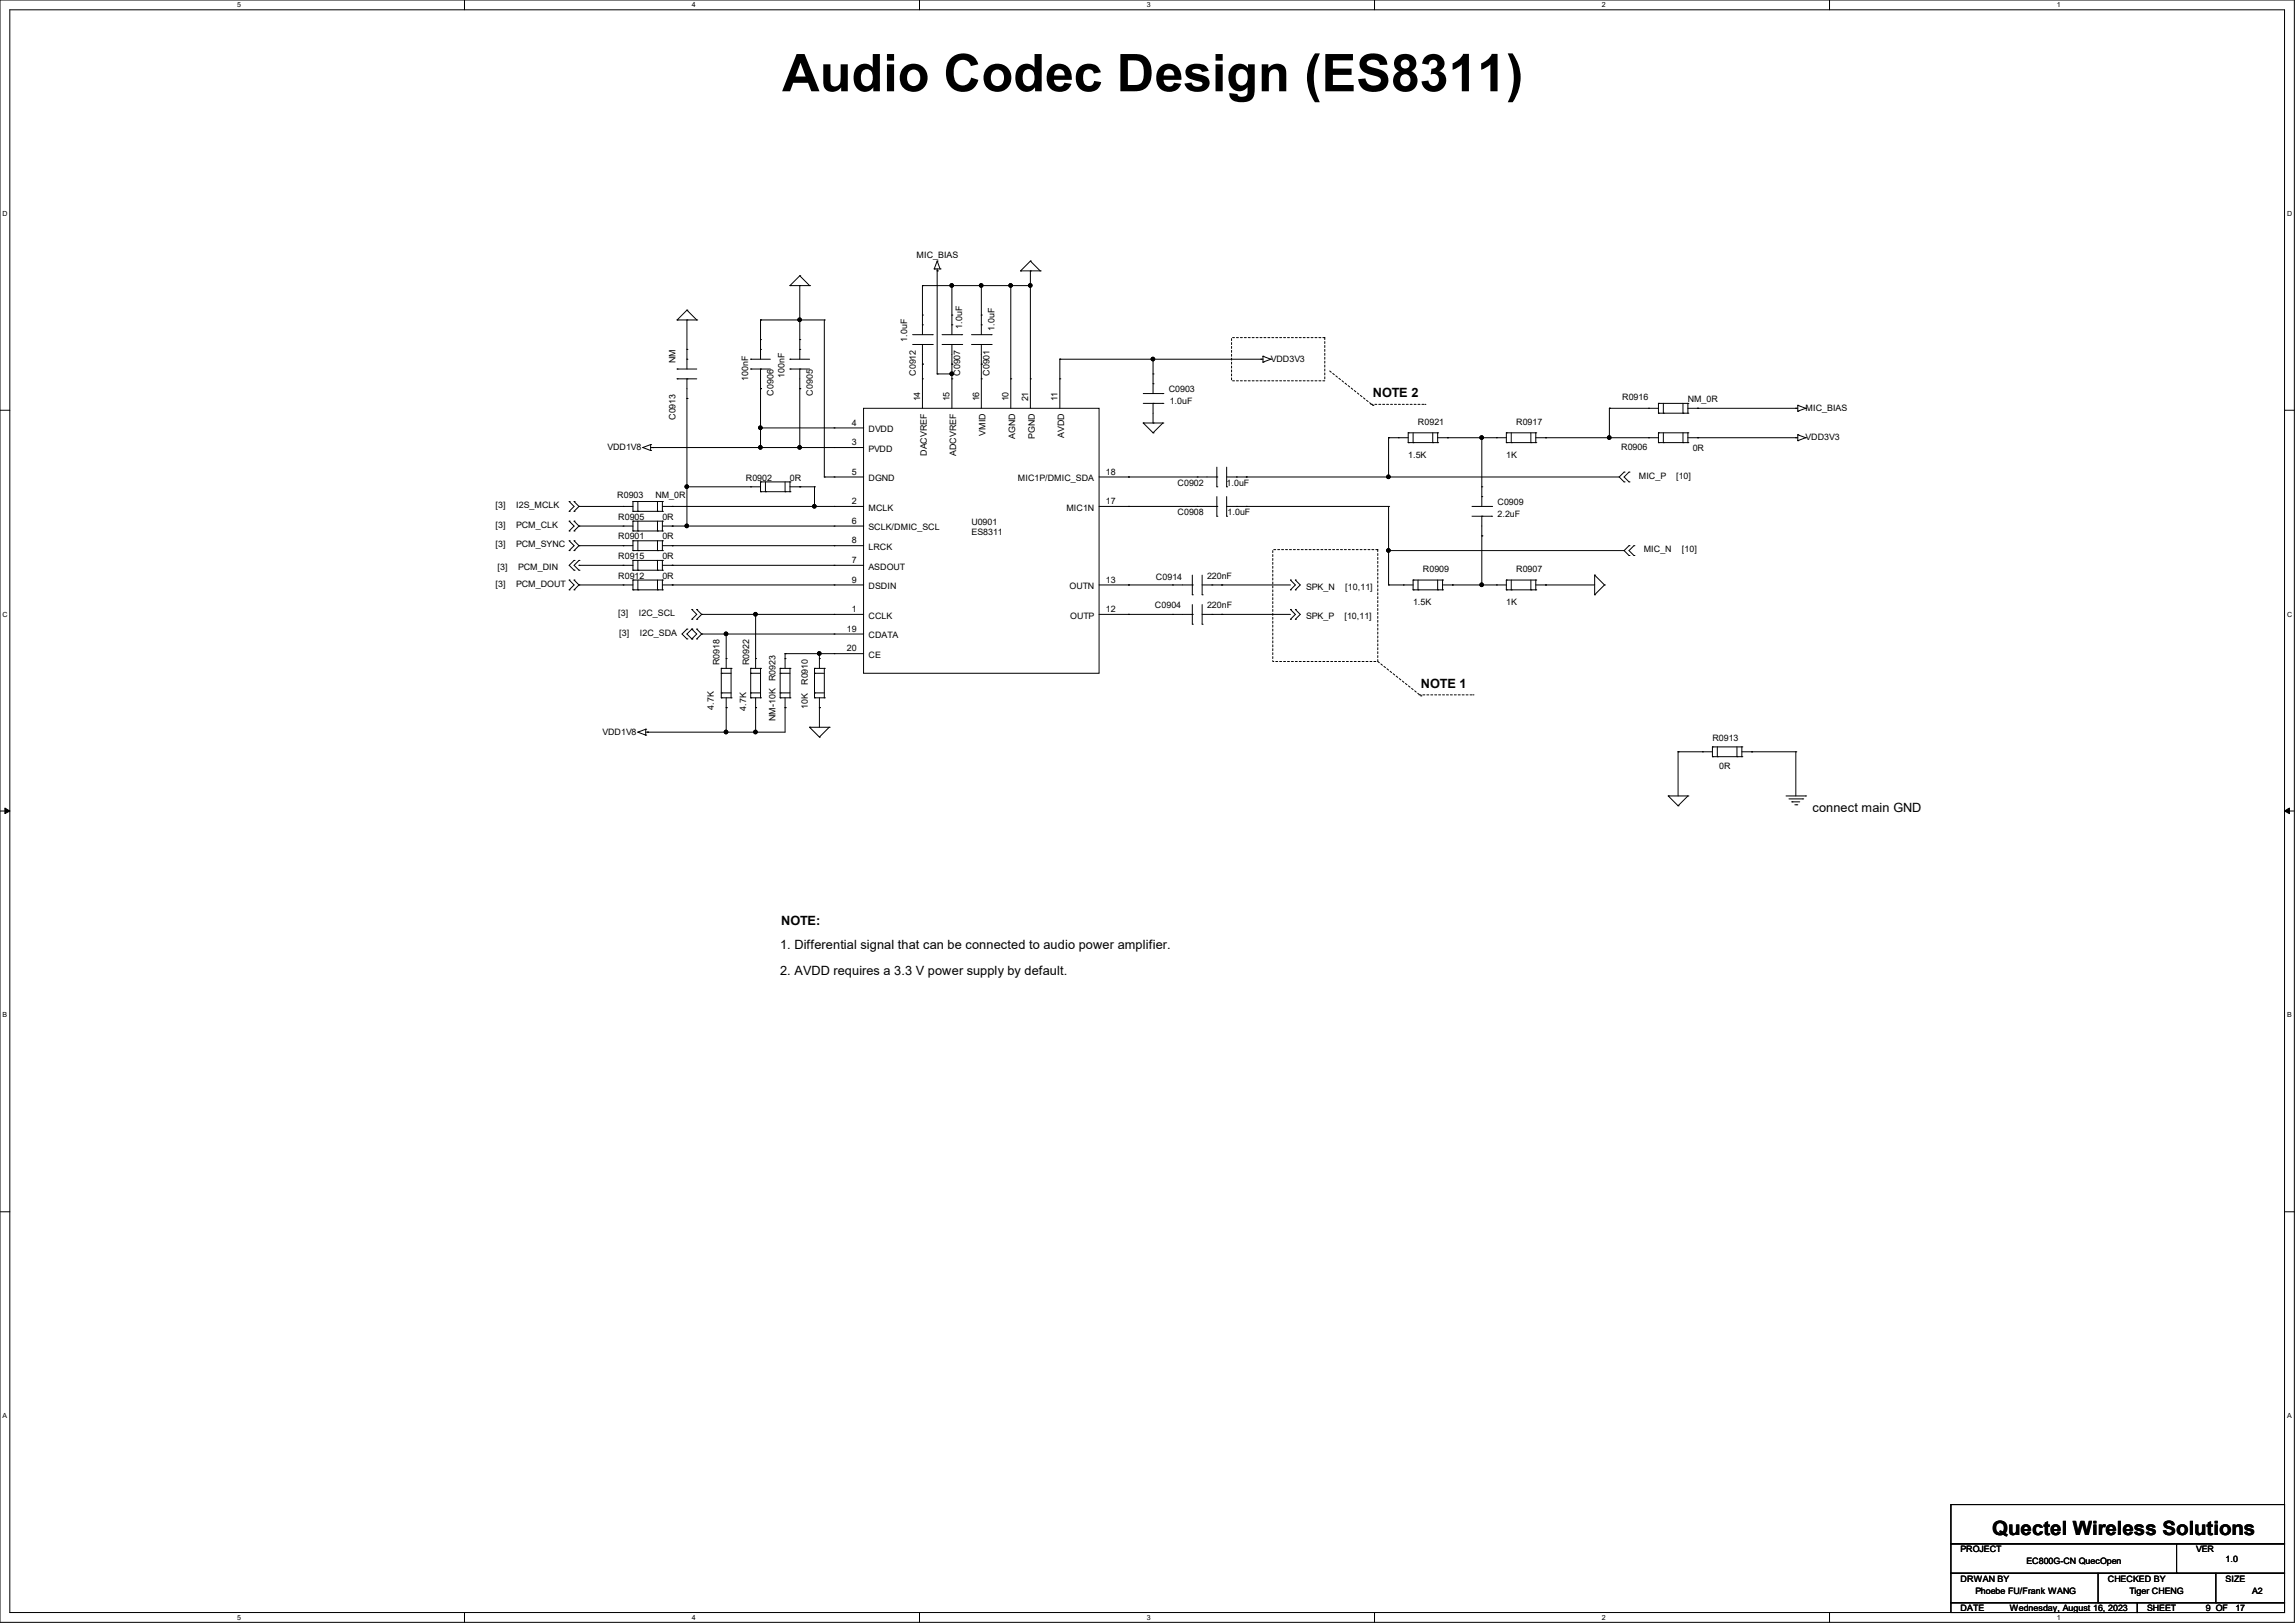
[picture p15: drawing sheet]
<svg xmlns="http://www.w3.org/2000/svg" width="297mm" height="210mm" viewBox="0 0 297 210" stroke-linecap="round" stroke-linejoin="round" font-family="sans-serif">
<defs><g id="words">
<text font-size="6.7" x="101.2" y="11.8">Audio Codec Design (ES8311)</text>
<text font-size="2.5" x="257.8" y="198.6">Quectel Wireless Solutions</text>
<g font-size="1.7">
<text x="177.7" y="51.4">NOTE 2</text>
<text x="183.9" y="89">NOTE 1</text>
<text x="234.6" y="105.1">connect main GND</text>
<text x="101.1" y="119.6">NOTE:</text>
<text x="101" y="122.8">1. Differential signal that can be connected to audio power amplifier.</text>
<text x="101" y="126.2">2. AVDD requires a 3.3 V power supply by default.</text>
</g>
<g font-size="1.1">
<text x="118.6" y="33.4">MIC_BIAS</text>
<text x="87.4" y="47" transform="rotate(-90 87.4 47)">NM</text>
<text x="117.4" y="44.2" transform="rotate(-90 117.4 44.2)">1.0uF</text>
<text x="124.5" y="42.5" transform="rotate(-90 124.5 42.5)">1.0uF</text>
<text x="128.7" y="42.8" transform="rotate(-90 128.7 42.8)">1.0uF</text>
<text x="164.5" y="46.8">VDD3V3</text>
<text x="96.8" y="49.3" transform="rotate(-90 96.8 49.3)">100nF</text>
<text x="100.1" y="51.2" transform="rotate(-90 100.1 51.2)">C0906</text>
<text x="101.5" y="48.9" transform="rotate(-90 101.5 48.9)">100nF</text>
<text x="105.2" y="51.2" transform="rotate(-90 105.2 51.2)">C0905</text>
<text x="118.5" y="48.6" transform="rotate(-90 118.5 48.6)">C0912</text>
<text x="119.1" y="51.9" transform="rotate(-90 119.1 51.9)">14</text>
<text x="122.9" y="51.9" transform="rotate(-90 122.9 51.9)">15</text>
<text x="124.3" y="48.6" transform="rotate(-90 124.3 48.6)">C0907</text>
<text x="126.7" y="51.9" transform="rotate(-90 126.7 51.9)">16</text>
<text x="128.1" y="48.6" transform="rotate(-90 128.1 48.6)">C0901</text>
<text x="130.5" y="51.9" transform="rotate(-90 130.5 51.9)">10</text>
<text x="133.1" y="51.9" transform="rotate(-90 133.1 51.9)">21</text>
<text x="136.9" y="51.9" transform="rotate(-90 136.9 51.9)">11</text>
<text x="151.3" y="50.8">C0903</text>
<text x="151.4" y="52.3">1.0uF</text>
<text x="209.9" y="51.8">R0916</text>
<text x="218.4" y="52">NM_0R</text>
<text x="233.7" y="53.2">MIC_BIAS</text>
<text x="78.6" y="58.3">VDD1V8</text>
<text x="87.4" y="54.4" transform="rotate(-90 87.4 54.4)">C0913</text>
<text x="110.2" y="55.1">4</text>
<text x="110.2" y="57.6">3</text>
<text x="112.4" y="55.9">DVDD</text>
<text x="112.4" y="58.5">PVDD</text>
<text x="119.9" y="59" transform="rotate(-90 119.9 59)">DACVREF</text>
<text x="123.7" y="59" transform="rotate(-90 123.7 59)">ADCVREF</text>
<text x="127.6" y="56.4" transform="rotate(-90 127.6 56.4)">VMID</text>
<text x="131.4" y="56.8" transform="rotate(-90 131.4 56.8)">AGND</text>
<text x="133.9" y="56.8" transform="rotate(-90 133.9 56.8)">PGND</text>
<text x="137.7" y="56.7" transform="rotate(-90 137.7 56.7)">AVDD</text>
<text x="182.2" y="59.3">1.5K</text>
<text x="183.5" y="55">R0921</text>
<text x="194.9" y="59.3">1K</text>
<text x="196.2" y="55">R0917</text>
<text x="209.8" y="58.3">R0906</text>
<text x="219.1" y="58.4">0R</text>
<text x="233.7" y="57">VDD3V3</text>
<text x="64.1" y="65.7">[3]</text>
<text x="66.8" y="65.7">I2S_MCLK</text>
<text x="79.9" y="64.5">R0903</text>
<text x="84.8" y="64.5">NM_0R</text>
<text x="96.5" y="62.2">R0902</text>
<text x="102.2" y="62.2">0R</text>
<text x="110.2" y="65.2">2</text>
<text x="110.2" y="61.4">5</text>
<text x="112.4" y="62.3">DGND</text>
<text x="131.7" y="62.3">MIC1P/DMIC_SDA</text>
<text x="143.1" y="61.4">18</text>
<text x="143.1" y="65.2">17</text>
<text x="152.4" y="62.8">C0902</text>
<text x="158.7" y="62.8">1.0uF</text>
<text x="193.8" y="65.4">C0909</text>
<text x="212.1" y="61.9">MIC_P</text>
<text x="216.9" y="61.9">[10]</text>
<text x="64.1" y="68.3">[3]</text>
<text x="64.1" y="70.8">[3]</text>
<text x="66.8" y="68.3">PCM_CLK</text>
<text x="66.8" y="70.8">PCM_SYNC</text>
<text x="80" y="67.3">R0905</text>
<text x="80" y="69.8">R0901</text>
<text x="85.7" y="67.3">0R</text>
<text x="85.7" y="69.8">0R</text>
<text x="110.2" y="67.8">6</text>
<text x="110.2" y="70.3">8</text>
<text x="112.4" y="66.1">MCLK</text>
<text x="112.4" y="68.6">SCLK/DMIC_SCL</text>
<text x="112.4" y="71.2">LRCK</text>
<text x="125.7" y="69.2">ES8311</text>
<text x="125.7" y="67.9">U0901</text>
<text x="138" y="66.1">MIC1N</text>
<text x="152.4" y="66.6">C0908</text>
<text x="158.9" y="66.6">1.0uF</text>
<text x="193.8" y="66.9">2.2uF</text>
<text x="212.7" y="71.5">MIC_N</text>
<text x="217.7" y="71.5">[10]</text>
<text x="64.1" y="75.9">[3]</text>
<text x="64.4" y="73.7">[3]</text>
<text x="66.8" y="75.9">PCM_DOUT</text>
<text x="67.1" y="73.7">PCM_DIN</text>
<text x="80" y="72.4">R0915</text>
<text x="80" y="74.9">R0912</text>
<text x="85.7" y="72.4">0R</text>
<text x="85.7" y="74.9">0R</text>
<text x="110.2" y="75.4">9</text>
<text x="110.2" y="72.9">7</text>
<text x="112.4" y="76.2">DSDIN</text>
<text x="112.4" y="73.7">ASDOUT</text>
<text x="138.4" y="76.2">OUTN</text>
<text x="143.1" y="75.4">13</text>
<text x="149.6" y="75">C0914</text>
<text x="156.2" y="74.9">220nF</text>
<text x="169" y="76.3">SPK_N</text>
<text x="174.1" y="76.3">[10,11]</text>
<text x="184.1" y="74">R0909</text>
<text x="196.2" y="74">R0907</text>
<text x="80" y="79.7">[3]</text>
<text x="80.1" y="82.3">[3]</text>
<text x="82.7" y="79.7">I2C_SCL</text>
<text x="82.8" y="82.3">I2C_SDA</text>
<text x="109.6" y="81.7">19</text>
<text x="110.2" y="79.2">1</text>
<text x="112.4" y="82.6">CDATA</text>
<text x="112.4" y="80.1">CCLK</text>
<text x="138.5" y="80.1">OUTP</text>
<text x="143.1" y="79.2">12</text>
<text x="149.5" y="78.7">C0904</text>
<text x="156.2" y="78.7">220nF</text>
<text x="169" y="80.1">SPK_P</text>
<text x="174" y="80.1">[10,11]</text>
<text x="182.9" y="78.3">1.5K</text>
<text x="194.9" y="78.3">1K</text>
<text x="93.1" y="86.1" transform="rotate(-90 93.1 86.1)">R0918</text>
<text x="96.9" y="86.1" transform="rotate(-90 96.9 86.1)">R0922</text>
<text x="100.4" y="88.1" transform="rotate(-90 100.4 88.1)">R0923</text>
<text x="104.6" y="88.6" transform="rotate(-90 104.6 88.6)">R0910</text>
<text x="109.6" y="84.3">20</text>
<text x="112.4" y="85.1">CE</text>
<text x="78" y="95.1">VDD1V8</text>
<text x="92.4" y="91.8" transform="rotate(-90 92.4 91.8)">4.7K</text>
<text x="96.6" y="91.9" transform="rotate(-90 96.6 91.9)">4.7K</text>
<text x="100.4" y="93.3" transform="rotate(-90 100.4 93.3)">NM-10K</text>
<text x="104.6" y="91.7" transform="rotate(-90 104.6 91.7)">10K</text>
<text x="221.6" y="95.8">R0913</text>
<text x="222.5" y="99.5">0R</text>
<text x="253.7" y="200.9">PROJECT</text>
<text x="262.2" y="202.4">EC800G-CN QuecOpen</text>
<text x="284.2" y="200.9">VER</text>
<text x="288" y="202.1">1.0</text>
<text x="253.7" y="208.5">DATE</text>
<text x="253.7" y="204.7">DRWAN BY</text>
<text x="255.6" y="206.2">Phoebe FU/Frank WANG</text>
<text x="260.1" y="208.5">Wednesday, August 16, 2023</text>
<text x="272.8" y="204.7">CHECKED BY</text>
<text x="275.6" y="206.2">Tiger CHENG</text>
<text x="277.9" y="208.5">SHEET</text>
<text x="285.5" y="208.5">9 OF</text>
<text x="288" y="204.7">SIZE</text>
<text x="289.3" y="208.5">17</text>
<text x="291.5" y="206.2">A2</text>
</g>
<g font-size=".9">
<text x="30.7" y=".9">5</text>
<text x="89.5" y=".9">4</text>
<text x="148.4" y=".9">3</text>
<text x="207.3" y=".9">2</text>
<text x="266.2" y=".9">1</text>
<text x=".3" y="28">D</text>
<text x="296" y="28">D</text>
<text x=".3" y="79.8">C</text>
<text x="296" y="79.8">C</text>
<text x=".3" y="131.7">B</text>
<text x="296" y="131.7">B</text>
<text x=".3" y="183.5">A</text>
<text x="296" y="183.5">A</text>
<text x="30.7" y="209.6">5</text>
<text x="89.5" y="209.6">4</text>
<text x="148.4" y="209.6">3</text>
<text x="207.3" y="209.6">2</text>
<text x="266.2" y="209.6">1</text>
</g>
</g></defs>
<path d="M0 0h296.9v209.9h-296.9zM1.3 1.3h294.4v207.4h-294.4z" fill="none" stroke="#000" stroke-width=".13"/>
<g fill="#fff">
<path d="M30.7 .1h.5v1h-.5z"/>
<path d="M30.7 208.8h.5v1h-.5z"/>
</g>
<path d="M60.1 0v1.3M60.1 208.7v1.2" fill="none" stroke="#000" stroke-width=".13"/>
<g fill="#fff">
<path d="M89.5 .1h.5v1h-.5z"/>
<path d="M89.5 208.8h.5v1h-.5z"/>
</g>
<path d="M119 0v1.3M119 208.7v1.2" fill="none" stroke="#000" stroke-width=".13"/>
<g fill="#fff">
<path d="M148.4 .1h.5v1h-.5z"/>
<path d="M148.4 208.8h.5v1h-.5z"/>
</g>
<path d="M177.9 0v1.3M177.9 208.7v1.2" fill="none" stroke="#000" stroke-width=".13"/>
<g fill="#fff">
<path d="M207.3 .1h.5v1h-.5z"/>
<path d="M207.3 208.8h.5v1h-.5z"/>
</g>
<path d="M236.8 0v1.3M236.8 208.7v1.2" fill="none" stroke="#000" stroke-width=".13"/>
<g fill="#fff">
<path d="M266.2 .1h.5v1h-.5z"/>
<path d="M266.2 208.8h.5v1h-.5z"/>
<path d="M.3 27.2h.7v1h-.7z"/>
<path d="M296 27.2h.6v1h-.6z"/>
<path d="M.3 79h.7v1h-.7z"/>
<path d="M296 79h.6v1h-.6z"/>
</g>
<path d="M0 53.1h1.3M295.7 53.1h1.2" fill="none" stroke="#000" stroke-width=".13"/>
<g fill="#fff">
<path d="M.3 130.9h.6v1h-.6z"/>
<path d="M296 130.9h.6v1h-.6z"/>
</g>
<path d="M0 104.9h1.3M295.7 104.9h1.2" fill="none" stroke="#000" stroke-width=".13"/>
<path d="M.6 104.6l.7 .3-.7 .4zM295.7 104.9l.6-.3v.7z" fill="#000" stroke="#000" stroke-width=".13"/>
<g fill="#fff">
<path d="M.3 182.7h.6v1h-.6z"/>
<path d="M296 182.7h.5v1h-.5z"/>
</g>
<g fill="none" stroke="#000" stroke-width=".13">
<path d="M102.2 37h.1M102.2 37h2.6M103.5 35.7h.1M103.5 37h.1M103.5 35.7l1.3 1.3M103.5 35.7l-1.3 1.3M103.5 37v9.5M104.8 37h.1M119.4 37h.1M119.4 37h13.9M119.4 37v6.3M120.9 34.8h.1"/>
<path d="M120.9 34.8h.8M121.3 35.1h.1M121.3 33.8h.1M121.3 34.8v13.6M121.3 33.8l.4 1M121.3 33.8l-.4 1M121.7 34.8h.1M123.2 37h.1M123.2 37v6.3M127 37h.1M127 37v6.3M130.8 37h.1"/>
<path d="M130.8 37v15.8M132.1 35.1h.1M132.1 35.1h2.5M133.3 33.8h.1M133.3 35.1h.1M133.3 37h.1M133.3 33.8l1.3 1.3M133.3 33.8l-1.2 1.3M133.3 35.1v17.7M134.6 35.1h.1M83.2 57.9h.1M83.2 57.9l1 .4"/>
<path d="M84.2 57.5h.1M84.2 58.3h.1M84.2 57.5v.8M84.2 57.9h27.6M84.2 57.5l-1 .4M84.5 57.9h.1M87.6 41.4h.1M87.6 49h.1M87.6 47.8h.1M87.6 41.4h2.6M87.6 49h2.6M87.6 47.8h2.6"/>
<path d="M88.9 40.1h.1M88.9 49h.1M88.9 46.5h.1M88.9 51.6h.1M88.9 45.2h.1M88.9 41.4h.1M88.9 40.1l1.3 1.3M88.9 40.1l-1.3 1.3M88.9 41.4v6.4M88.9 49v19.1M90.2 41.4h.1M97.2 47.8h.1"/>
<path d="M97.2 46.5h.1M97.2 46.5h2.5M97.2 47.8h2.5M98.4 47.8h.1M98.4 45.2h.1M98.4 50.3h.1M98.4 43.9h.1M98.4 55.4h.1M98.4 57.9h.1M98.4 41.4h.1M98.4 41.4h8.3M98.4 55.4h13.4"/>
<path d="M98.4 41.4v5.1M98.4 47.8v10.1M102.2 47.8h.1M102.2 46.5h.1M102.2 46.5h2.6M102.2 47.8h2.6M103.5 47.8h.1M103.5 45.2h.1M103.5 50.3h.1M103.5 43.9h.1M103.5 41.4h.1M103.5 57.9h.1"/>
<path d="M103.5 47.8v10.1M106.7 41.4h.1M106.7 41.4v20.3M107.9 55.4h.1M107.9 57.9h.1M111.8 52.8h30.4v34.3h-30.4zM118.1 44.6h2.5M118.1 43.3h2.5M119.4 49h.1M119.4 44.6h.1M119.4 42h.1M119.4 47.1h.1"/>
<path d="M119.4 40.8h.1M119.4 44.6v8.2M120.6 44.6h.1M120.6 43.3h.1M121.3 48.4h.1M121.3 48.4h1.9M121.9 44.6h2.6M121.9 43.3h2.6M123.2 49h.1M123.2 44.6h.1M123.2 42h.1M123.2 47.1h.1"/>
<path d="M123.2 40.8h.1M123.2 48.4h.1M123.2 44.6v8.2M124.5 44.6h.1M124.5 43.3h.1M125.7 44.6h2.6M125.7 43.3h2.6M127 49h.1M127 44.6h.1M127 42h.1M127 47.1h.1M127 40.8h.1"/>
<path d="M127 44.6v8.2M128.3 44.6h.1M128.3 43.3h.1M130.8 49h.1M133.3 49h.1M137.2 49h.1M137.2 46.5h.1M137.2 46.5h26.2M137.2 46.5v6.3M148 54.7h.1M148 54.7h2.5M148 54.7l1.2 1.3"/>
<path d="M148 52.2h2.5M148 50.9h2.5M149.2 56h.1M149.2 52.2h.1M149.2 49.7h.1M149.2 54.7h.1M149.2 48.4h.1M149.2 46.5h.1M149.2 46.5v4.4M149.2 52.2v2.5M150.5 54.7h.1M150.5 52.2h.1"/>
<path d="M150.5 50.9h.1M150.5 54.7l-1.3 1.3M163.2 46.5h.1M163.4 46.9h.1M163.4 46.1h.1M163.4 46.1v.8M163.4 46.1l1.1 .4M164.5 46.5h.1M164.5 46.5l-1.1 .4M179.7 56.6h.1M179.7 56.6h2.5M179.7 56.6v5.1"/>
<path d="M181 56.6h.1M182.2 57.3h.1M182.2 56h.1M182.2 57.3h3.9M182.2 56h3.9M182.2 56v1.3M182.9 57.3h.1M182.9 56v1.3M185.4 57.3h.1M185.4 56v1.3M186.1 57.3h.1M186.1 56h.1"/>
<path d="M186.1 56.6h8.8M186.1 56v1.3M187.3 56.6h.1M191.8 56.6h.1M191.8 56.6v8.9M193.7 56.6h.1M194.9 57.3h.1M194.9 56h.1M194.9 56v1.3M194.9 57.3h3.9M194.9 56h3.9M195.6 57.3h.1"/>
<path d="M195.6 56v1.3M198.1 57.3h.1M198.1 56v1.3M198.8 57.3h.1M198.8 56h.1M198.8 56.6h15.8M198.8 56v1.3M200 56.6h.1M208.3 52.8h.1M208.3 56.6h.1M208.3 52.8h6.3M208.3 52.8v3.8"/>
<path d="M213.4 52.8h.1M213.4 56.6h.1M214.6 53.5h.1M214.6 52.2h.1M214.6 57.3h.1M214.6 56h.1M214.6 52.2h3.8M214.6 57.3h3.8M214.6 56h3.8M214.6 52.2v1.3M214.6 56v1.3M214.6 53.5h3.8"/>
<path d="M215.3 53.5h.1M215.3 57.3h.1M215.3 52.2v1.3M215.3 56v1.3M217.8 53.5h.1M217.8 57.3h.1M217.8 52.2v1.3M217.8 56v1.3M218.4 53.5h.1M218.4 52.2h.1M218.4 57.3h.1M218.4 56h.1"/>
<path d="M218.4 56.6h14.3M218.4 52.8h14.3M218.4 52.2v1.3M218.4 56v1.3M219.7 52.8h.1M219.7 56.6h.1M232.4 56.6h.1M232.4 52.8h.1M232.7 57h.1M232.7 56.3h.1M232.7 53.2h.1M232.7 52.5h.1"/>
<path d="M232.7 52.5v.7M232.7 56.3v.7M232.7 56.3l1 .3M232.7 52.5l1 .3M233.7 56.6h.1M233.7 52.8h.1M233.7 56.6l-1 .4M233.7 52.8l-1 .4M73.7 66.2h.1M73.7 64.9h.1M73.7 68.7h.1M73.7 67.4h.1"/>
<path d="M73.7 71.2h.1M73.7 70h.1M73.7 76.3h.1M73.7 75.1h.1M73.7 64.9l.6 .6-.6 .7M73.7 67.4l.6 .7-.6 .6M73.7 70l.6 .6-.6 .6M73.7 75.1l.6 .6-.6 .6M74.3 64.9h.1M74.3 66.2h.1M74.3 67.4h.1M74.3 68.7h.1"/>
<path d="M74.3 70h.1M74.3 71.2h.1M74.3 72.5h.1M74.3 73.8h.1M74.3 75.1h.1M74.3 76.3h.1M74.3 64.9l.6 .6M74.3 67.4l.6 .7M74.3 70l.6 .6M74.3 72.5l-.6 .7 .6 .6M74.3 75.1l.6 .6M74.9 72.5h.1"/>
<path d="M74.9 73.8h.1M74.9 65.5h.1M74.9 68.1h.1M74.9 70.6h.1M74.9 73.2h.1M74.9 75.7h.1M74.9 65.5l-.6 .7M74.9 68.1l-.6 .6M74.9 70.6l-.6 .6M74.9 72.5l-.6 .7 .6 .6M74.9 75.7l-.6 .6M74.9 75.7h7"/>
<path d="M74.9 65.5h7M74.9 68.1h7M74.9 70.6h7M74.9 73.2h7M80.6 65.5h.1M80.6 68.1h.1M80.6 70.6h.1M80.6 73.2h.1M80.6 75.7h.1M81.9 66.2h.1M81.9 64.9h.1M81.9 68.7h.1"/>
<path d="M81.9 67.4h.1M81.9 71.2h.1M81.9 70h.1M81.9 73.8h.1M81.9 72.5h.1M81.9 76.3h.1M81.9 75.1h.1M81.9 76.3h3.8M81.9 75.1h3.8M81.9 64.9v1.3M81.9 67.4v1.3M81.9 70v1.2"/>
<path d="M81.9 72.5v1.3M81.9 75.1v1.2M81.9 66.2h3.8M81.9 64.9h3.8M81.9 68.7h3.8M81.9 67.4h3.8M81.9 71.2h3.8M81.9 70h3.8M81.9 73.8h3.8M81.9 72.5h3.8M82.5 66.2h.1M82.5 68.7h.1"/>
<path d="M82.5 71.2h.1M82.5 73.8h.1M82.5 76.3h.1M82.5 64.9v1.3M82.5 67.4v1.3M82.5 70v1.2M82.5 72.5v1.3M82.5 75.1v1.2M85.1 66.2h.1M85.1 68.7h.1M85.1 71.2h.1M85.1 73.8h.1"/>
<path d="M85.1 76.3h.1M85.1 64.9v1.3M85.1 67.4v1.3M85.1 70v1.2M85.1 72.5v1.3M85.1 75.1v1.2M85.7 66.2h.1M85.7 64.9h.1M85.7 68.7h.1M85.7 67.4h.1M85.7 71.2h.1M85.7 70h.1"/>
<path d="M85.7 73.8h.1M85.7 72.5h.1M85.7 76.3h.1M85.7 75.1h.1M85.7 75.7h26.1M85.7 65.5h26.1M85.7 64.9v1.3M85.7 67.4v1.3M85.7 70v1.2M85.7 72.5v1.3M85.7 75.1v1.2M85.7 68.1h26.1"/>
<path d="M85.7 70.6h26.1M85.7 73.2h26.1M87 65.5h.1M87 68.1h.1M87 70.6h.1M87 73.2h.1M87 75.7h.1M88.9 68.1h.1M88.9 63h.1M88.9 63h9.5M89.5 78.9h.1M89.5 78.9l.7 .6-.7 .6"/>
<path d="M90.2 78.9h.1M90.2 78.9l.6 .6M90.8 79.5h.1M90.8 79.5l-.6 .6M90.8 79.5h21M97.2 63h.1M97.8 79.5h.1M97.8 79.5v7M98.4 63.6h.1M98.4 62.4h.1M98.4 62.4v1.2M98.4 63.6h3.8"/>
<path d="M98.4 62.4h3.8M99.1 63.6h.1M99.1 62.4v1.2M101.6 63.6h.1M101.6 62.4v1.2M102.2 63.6h.1M102.2 62.4h.1M102.2 62.4v1.2M102.2 63h3.2M103.5 63h.1M105.4 63h.1M105.4 65.5h.1"/>
<path d="M105.4 63v2.5M106.7 61.7h.1M106.7 61.7h5.1M107.9 79.5h.1M107.9 65.5h.1M107.9 61.7h.1M107.9 68.1h.1M107.9 75.7h.1M107.9 70.6h.1M107.9 73.2h.1M142.2 79.5h12.1M142.2 75.7h12.1"/>
<path d="M142.2 65.5h15.3M142.2 61.7h15.3M146 61.7h.1M146 79.5h.1M146 65.5h.1M146 75.7h.1M151.8 79.5h.1M151.8 75.7h.1M154.3 79.5h.1M154.3 77h.1M154.3 75.7h.1M154.3 74.4v2.6"/>
<path d="M154.3 78.2v2.6M154.9 65.5h.1M154.9 61.7h.1M155.6 77h.1M155.6 74.4v2.6M155.6 78.2v2.6M155.6 79.5h11.4M155.6 75.7h11.4M156.8 79.5h.1M156.8 75.7h.1M157.5 66.8h.1M157.5 65.5h.1"/>
<path d="M157.5 63h.1M157.5 61.7h.1M157.5 60.5v2.5M157.5 64.3v2.5M158.1 79.5h.1M158.1 75.7h.1M158.7 66.8h.1M158.7 63h.1M158.7 60.5v2.5M158.7 64.3v2.5M158.7 65.5h21M158.7 61.7h50.8"/>
<path d="M160 65.5h.1M160 61.7h.1M161.3 65.5h.1M161.3 61.7h.1M167 75.1h.1M167 76.3h.1M167 78.9h.1M167 75.1l.6 .6-.6 .6M167 78.9l.6 .6-.6 .6M167.6 75.1h.1M167.6 76.3h.1M167.6 78.9h.1"/>
<path d="M167.6 75.1l.7 .6-.7 .6M167.6 78.9l.7 .6-.7 .6M179.7 71.2h.1M179.7 75.7h.1M179.7 61.7h.1M179.7 65.5h.1M179.7 75.7h3.2M179.7 71.2h30.5M179.7 65.5v10.2M181.6 75.7h.1M182.9 76.3h.1M182.9 75.1h.1"/>
<path d="M182.9 75.1v1.2M182.9 76.3h3.8M182.9 75.1h3.8M183.5 76.3h.1M183.5 75.1v1.2M186.1 76.3h.1M186.1 75.1v1.2M186.7 76.3h.1M186.7 75.1h.1M186.7 75.1v1.2M186.7 75.7h8.2M188 75.7h.1"/>
<path d="M190.5 65.5h2.5M190.5 66.8h2.5M191.8 66.8h.1M191.8 64.3h.1M191.8 69.3h.1M191.8 63h.1M191.8 75.7h.1M191.8 66.8v8.9M193 66.8h.1M193 65.5h.1M193.7 75.7h.1M194.9 76.3h.1"/>
<path d="M194.9 75.1h.1M194.9 76.3h3.9M194.9 75.1h3.9M194.9 75.1v1.2M195.6 76.3h.1M195.6 75.1v1.2M198.1 76.3h.1M198.1 75.1v1.2M198.8 76.3h.1M198.8 75.1h.1M198.8 75.7h7.6M198.8 75.1v1.2"/>
<path d="M200 75.7h.1M206.4 74.4h.1M206.4 77h.1M206.4 74.4v2.6M206.4 74.4l1.2 1.3M207.6 75.7h.1M207.6 75.7l-1.2 1.3M209.5 61.7l.7 .7M210.2 61.1h.1M210.2 62.4h.1M210.2 61.1l-.7 .6M210.2 71.2l.6 .7"/>
<path d="M210.8 62.4h.1M210.8 61.1h.1M210.8 70.6h.1M210.8 71.9h.1M210.8 61.1l-.6 .6 .6 .7M210.8 70.6l-.6 .6M211.5 71.9h.1M211.5 70.6h.1M211.5 70.6l-.7 .6 .7 .7M82.5 94.7h.1M82.5 94.7l1.1 .4M83.6 94.4h.1"/>
<path d="M83.6 95.1h.1M83.6 94.4v.7M83.6 94.4l-1.1 .3M83.8 94.7h.1M88.9 82.7h.1M88.9 81.4h.1M88.9 81.4l-.6 .6 .6 .7M89.5 82.7h.1M89.5 81.4h.1M89.5 80.1h.1M89.5 81.4l-.6 .6 .6 .7M89.5 81.4l.7 .6-.7 .7"/>
<path d="M90.2 82.7h.1M90.2 81.4h.1M90.2 80.1h.1M90.2 81.4l.6 .6M90.8 82h.1M90.8 82l-.6 .7M90.8 82h21M93.3 86.5h.1M93.3 90.3h.1M93.3 87.1h.1M93.3 89.7h.1M93.3 86.5h1.3"/>
<path d="M93.3 90.3h1.3M93.3 87.1h1.3M93.3 89.7h1.3M93.3 86.5v3.8M94 85.2h.1M94 91.6h.1M94 82h.1M94 94.7h.1M94 82v4.5M94 90.3v4.4M94.6 90.3h.1M94.6 86.5h.1"/>
<path d="M94.6 86.5v3.8M97.2 86.5h.1M97.2 90.3h.1M97.2 87.1h.1M97.2 89.7h.1M97.2 86.5h1.2M97.2 90.3h1.2M97.2 87.1h1.2M97.2 89.7h1.2M97.2 86.5v3.8M97.8 85.2h.1M97.8 91.6h.1"/>
<path d="M97.8 94.7h.1M97.8 90.3v4.4M98.4 90.3h.1M98.4 86.5h.1M98.4 86.5v3.8M101 86.5h.1M101 90.3h.1M101 87.1h.1M101 89.7h.1M101 86.5h1.2M101 90.3h1.2M101 87.1h1.2"/>
<path d="M101 89.7h1.2M101 86.5v3.8M101.6 85.2h.1M101.6 91.6h.1M101.6 84.6h.1M101.6 90.3v4.4h-18M101.6 84.6v1.9M101.6 84.6h10.2M102.2 90.3h.1M102.2 86.5h.1M102.2 86.5v3.8M104.8 94.1h.1"/>
<path d="M104.8 94.1h2.5M104.8 94.1l1.2 1.3M105.4 86.5h.1M105.4 90.3h.1M105.4 87.1h.1M105.4 89.7h.1M105.4 86.5h1.3M105.4 86.5v3.8M105.4 90.3h1.3M105.4 87.1h1.3M105.4 89.7h1.3M106 95.4h.1"/>
<path d="M106 85.2h.1M106 91.6h.1M106 84.6h.1M106 84.6v1.9M106 90.3v3.8M106.7 90.3h.1M106.7 86.5h.1M106.7 86.5v3.8M107.3 94.1h.1M107.3 94.1l-1.3 1.3M107.9 82h.1M107.9 84.6h.1"/>
<path d="M154.3 80.8h.1M155.6 80.8h.1M167 80.1h.1M167.6 80.1h.1M217.2 97.3h.1M217.2 97.3h4.4M217.2 97.3v5.7M220.3 97.3h.1M221.6 97.9h.1M221.6 96.6h.1M221.6 96.6v1.3M221.6 97.9h3.8"/>
<path d="M221.6 96.6h3.8M222.2 97.9h.1M222.2 96.6v1.3M224.8 97.9h.1M224.8 96.6v1.3M225.4 97.9h.1M225.4 96.6h.1M225.4 96.6v1.3M225.4 97.3h7M226.7 97.3h.1M232.4 97.3h.1M232.4 97.3v5.7"/>
<path d="M215.9 103h.1M215.9 103h2.5M215.9 103l1.3 1.3M217.2 104.3h.1M218.4 103h.1M218.4 103l-1.2 1.3M231.1 103h2.6M231.5 103.4h1.8M231.9 103.8h.1M231.9 103.8h1M232.3 104.1h.2M232.5 104.1h.1"/>
<path d="M233.3 103.4h.1M233.7 103h.1M0 156.8h1.3M295.7 156.8h1.2M252.5 194.7h43.2v5.1h-43.2zM252.5 199.8h43.2v3.8h-43.2zM281.7 199.8v3.8M252.5 203.6h43.2v3.8h-43.2zM252.5 207.4h24.1v1.3h-24.1zM271.5 207.4h.1M271.5 203.6v3.8M276.6 207.4h19.1v1.3h-19.1z"/>
<path d="M281.7 203.6h.1M286.8 207.4h.1M286.8 203.6v3.8"/>
</g>
<path d="M172.1 48l5.6 4.5M177.4 52.3h7M177.7 52.5h.1M184.4 52.3h.1M178.3 85.6l5.6 4.4M183.6 89.9h7M183.9 90h.1M190.6 89.9h.1" fill="none" stroke="#000" stroke-width=".13" stroke-dasharray=".3 .3"/>
<path d="M159.4 43.7h12v5.6h-12zM164.7 71.1h13.6v14.5h-13.6z" fill="none" stroke="#000" stroke-width=".13" stroke-dasharray=".3"/>
<g fill="#000" stroke="#000" stroke-width=".13">
<circle cx="123.2" cy="36.9" r=".23"/>
<circle cx="127" cy="36.9" r=".23"/>
<circle cx="130.8" cy="36.9" r=".23"/>
<circle cx="133.3" cy="36.9" r=".23"/>
<circle cx="98.4" cy="55.4" r=".23"/>
<circle cx="98.4" cy="57.9" r=".23"/>
<circle cx="103.5" cy="41.4" r=".23"/>
<circle cx="103.5" cy="57.9" r=".23"/>
<circle cx="123.2" cy="48.4" r=".23"/>
<circle cx="149.2" cy="46.5" r=".23"/>
<circle cx="191.7" cy="56.6" r=".23"/>
<circle cx="208.3" cy="56.6" r=".23"/>
<circle cx="88.9" cy="68.1" r=".23"/>
<circle cx="88.9" cy="63" r=".23"/>
<circle cx="97.8" cy="79.5" r=".23"/>
<circle cx="105.4" cy="65.5" r=".23"/>
<circle cx="179.7" cy="61.7" r=".23"/>
<circle cx="179.7" cy="71.2" r=".23"/>
<circle cx="191.7" cy="75.7" r=".23"/>
<circle cx="94" cy="82" r=".23"/>
<circle cx="94" cy="94.7" r=".23"/>
<circle cx="97.8" cy="94.7" r=".23"/>
<circle cx="106" cy="84.6" r=".23"/>
</g>
<use href="#words"/>
</svg>
